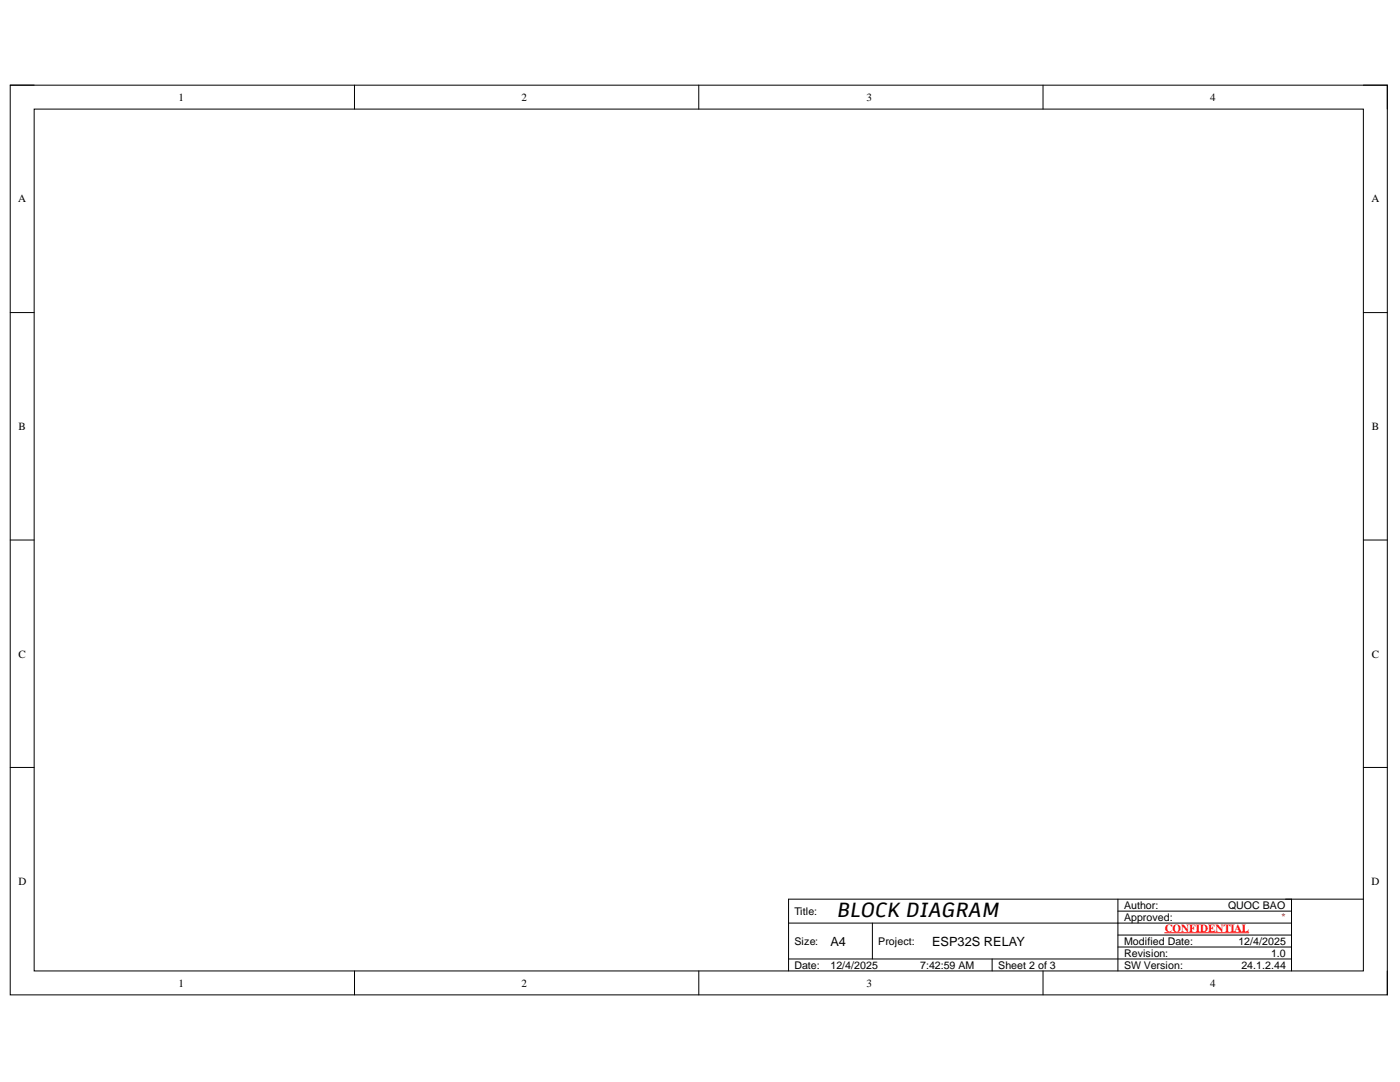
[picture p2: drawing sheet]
<svg xmlns="http://www.w3.org/2000/svg" width="279mm" height="216mm" viewBox="0 0 279 216" stroke-linecap="round" stroke-linejoin="round" font-family="sans-serif">
<defs><g id="words">
<text font-size="4.1" x="166.9" y="182.9">BLOCK DIAGRAM</text>
<g font-size="2.5">
<text x="165.7" y="188.7">A4</text>
<text x="186" y="188.7">ESP32S RELAY</text>
</g>
<g font-size="2.2">
<text x="35.6" y="20.1">1</text>
<text x="104.1" y="20.1">2</text>
<text x="172.9" y="20.1">3</text>
<text x="241.5" y="20.1">4</text>
<text x="3.6" y="40.4">A</text>
<text x="273.7" y="40.4">A</text>
<text x="3.7" y="85.8">B</text>
<text x="273.8" y="85.8">B</text>
<text x="3.7" y="131.2">C</text>
<text x="273.8" y="131.2">C</text>
<text x="3.7" y="176.6">D</text>
<text x="273.7" y="176.6">D</text>
<text x="35.6" y="196.9">1</text>
<text x="104.1" y="196.9">2</text>
<text x="172.9" y="196.9">3</text>
<text x="241.5" y="196.9">4</text>
</g>
<text font-size="2.2" fill="#f00" x="232.4" y="185.9">CONFIDENTIAL</text>
<g font-size="2.1">
<text x="158.5" y="182.5">Title:</text>
<text x="224.3" y="181.4">Author:</text>
<text x="224.3" y="183.7">Approved:</text>
<text x="245.1" y="181.4">QUOC BAO</text>
<text x="158.5" y="188.5">Size:</text>
<text x="175.3" y="188.5">Project:</text>
<text x="224.3" y="190.9">Revision:</text>
<text x="224.3" y="188.5">Modified Date:</text>
<text x="247.1" y="188.5">12/4/2025</text>
<text x="253.7" y="190.9">1.0</text>
<text x="158.5" y="193.4">Date:</text>
<text x="165.7" y="193.4">12/4/2025</text>
<text x="183.6" y="193.4">7:42:59 AM</text>
<text x="199.2" y="193.4">Sheet 2 of 3</text>
<text x="224.3" y="193.4">SW Version:</text>
<text x="247.7" y="193.4">24.1.2.44</text>
</g>
<text font-size="2.1" fill="#85200c" x="255.8" y="183.7">*</text>
</g></defs>
<path d="M2 17h274.9v181.5h-274.9z" fill="none" stroke="#000" stroke-width=".2"/>
<path d="M6.8 21.8h265.3v171.9h-265.3z" fill-rule="evenodd" fill="#fff"/>
<g fill="none" stroke="#000" stroke-width=".2">
<path d="M2 17h4.8M70.7 17v4.8M139.5 17v4.8M208.2 17v4.8M272.1 17h4.8v4.8M6.8 21.8h265.3v171.9h-265.3zM2 62.4h4.8M272.1 62.4h4.8M2 107.8h4.8M272.1 107.8h4.8M2 153.1h4.8M272.1 153.1h4.8"/>
<path d="M223.1 179.4v14.3M257.7 179.4v14.3M272.1 179.4h-114.7v14.3M70.7 193.7v4.8M139.5 193.7v4.8M157.4 184.2h100.3M157.4 191.4h100.3M174.1 184.2v7.2M198 191.4v2.3M208.2 193.7v4.8M223.1 181.8h34.6M223.1 186.6h34.6"/>
<path d="M223.1 189h34.6M276.9 193.7v4.8"/>
</g>
<path d="M232.4 186.1h16.8" fill="none" stroke="#f00" stroke-width=".2"/>
<use href="#words"/>
</svg>
